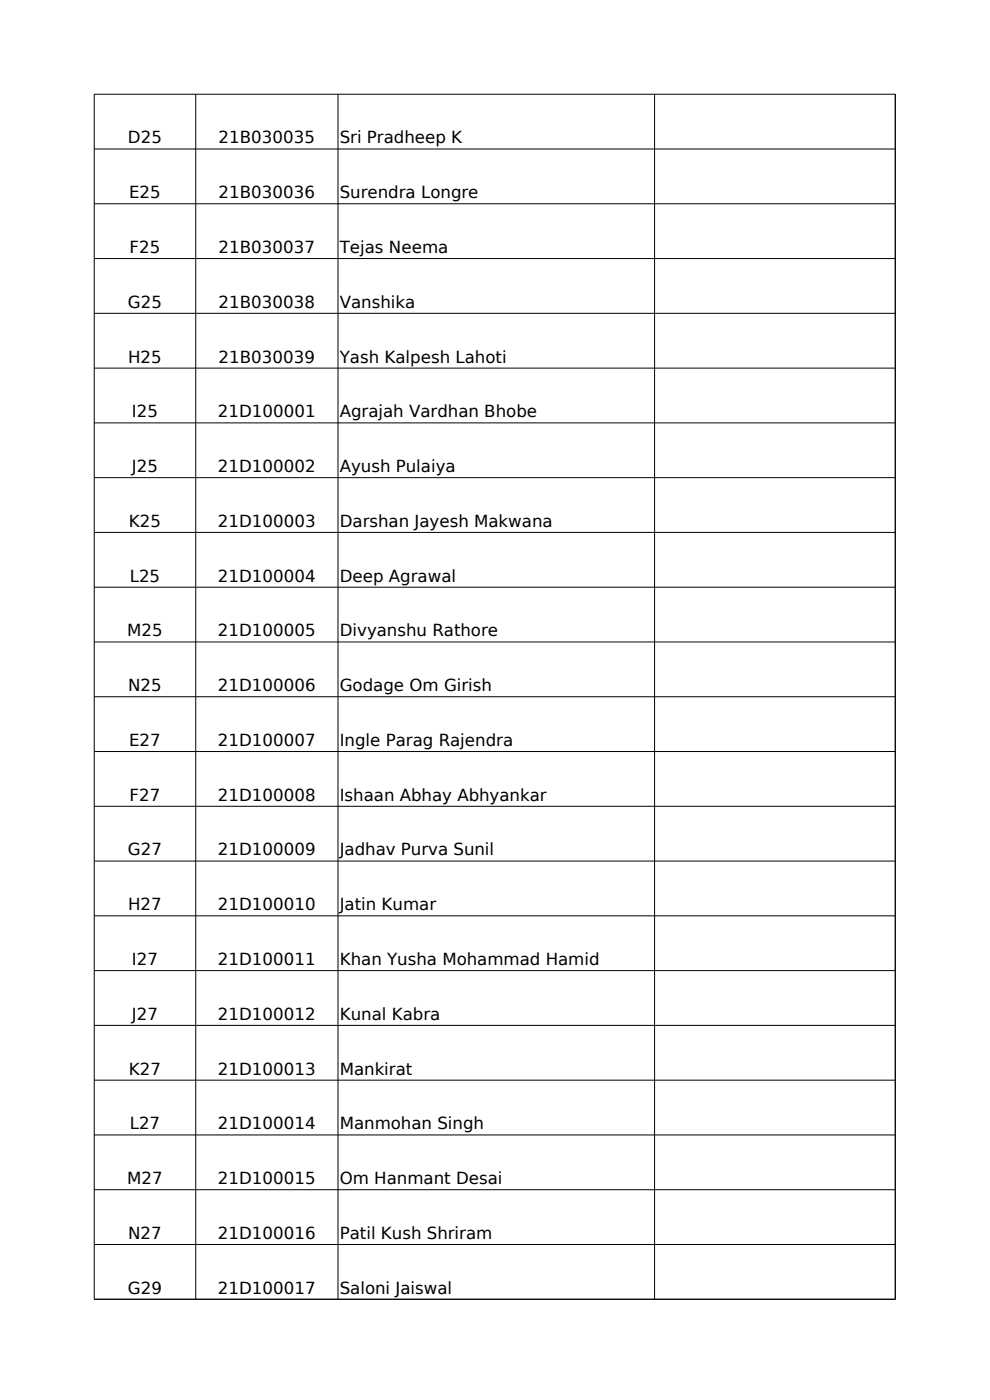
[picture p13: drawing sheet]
<svg xmlns="http://www.w3.org/2000/svg" width="210mm" height="297mm" viewBox="0 0 210 297" stroke-linecap="round" stroke-linejoin="round" font-family="sans-serif">
<defs><g id="words">
<g font-size="3.5">
<text x="27.1" y="30.4">D25</text>
<text x="46.4" y="30.4">21B030035</text>
<text x="72.1" y="30.4">Sri Pradheep K</text>
<text x="27.4" y="42.1">E25</text>
<text x="46.4" y="42.1">21B030036</text>
<text x="72.1" y="42.1">Surendra Longre</text>
<text x="27.5" y="53.7">F25</text>
<text x="46.4" y="53.7">21B030037</text>
<text x="72.1" y="53.7">Tejas Neema</text>
<text x="27.1" y="65.3">G25</text>
<text x="46.4" y="65.3">21B030038</text>
<text x="72.1" y="65.3">Vanshika</text>
<text x="27.2" y="76.9">H25</text>
<text x="46.4" y="76.9">21B030039</text>
<text x="72.1" y="76.9">Yash Kalpesh Lahoti</text>
<text x="28" y="88.5">I25</text>
<text x="46.2" y="88.5">21D100001</text>
<text x="72.1" y="88.5">Agrajah Vardhan Bhobe</text>
<text x="28" y="100.2">J25</text>
<text x="46.2" y="100.2">21D100002</text>
<text x="72.1" y="100.2">Ayush Pulaiya</text>
<text x="27.3" y="111.8">K25</text>
<text x="46.2" y="111.8">21D100003</text>
<text x="72.1" y="111.8">Darshan Jayesh Makwana</text>
<text x="27.5" y="123.4">L25</text>
<text x="46.2" y="123.4">21D100004</text>
<text x="72.1" y="123.4">Deep Agrawal</text>
<text x="27" y="135">M25</text>
<text x="46.2" y="135">21D100005</text>
<text x="72.1" y="135">Divyanshu Rathore</text>
<text x="27.2" y="146.6">N25</text>
<text x="46.2" y="146.6">21D100006</text>
<text x="72.1" y="146.6">Godage Om Girish</text>
<text x="27.4" y="158.3">E27</text>
<text x="46.2" y="158.3">21D100007</text>
<text x="72.1" y="158.3">Ingle Parag Rajendra</text>
<text x="27.5" y="169.9">F27</text>
<text x="46.2" y="169.9">21D100008</text>
<text x="72.1" y="169.9">Ishaan Abhay Abhyankar</text>
<text x="27.1" y="181.5">G27</text>
<text x="46.2" y="181.5">21D100009</text>
<text x="72.1" y="181.5">Jadhav Purva Sunil</text>
<text x="27.2" y="193.1">H27</text>
<text x="46.2" y="193.1">21D100010</text>
<text x="72.1" y="193.1">Jatin Kumar</text>
<text x="28" y="204.7">I27</text>
<text x="46.2" y="204.7">21D100011</text>
<text x="72.1" y="204.7">Khan Yusha Mohammad Hamid</text>
<text x="28" y="216.3">J27</text>
<text x="46.2" y="216.3">21D100012</text>
<text x="72.1" y="216.3">Kunal Kabra</text>
<text x="27.3" y="228">K27</text>
<text x="46.2" y="228">21D100013</text>
<text x="72.1" y="228">Mankirat</text>
<text x="27.5" y="239.6">L27</text>
<text x="46.2" y="239.6">21D100014</text>
<text x="72.1" y="239.6">Manmohan Singh</text>
<text x="27" y="251.2">M27</text>
<text x="46.2" y="251.2">21D100015</text>
<text x="72.1" y="251.2">Om Hanmant Desai</text>
<text x="27.2" y="262.8">N27</text>
<text x="46.2" y="262.8">21D100016</text>
<text x="72.1" y="262.8">Patil Kush Shriram</text>
<text x="27.1" y="274.4">G29</text>
<text x="46.2" y="274.4">21D100017</text>
<text x="72.1" y="274.4">Saloni Jaiswal</text>
</g>
</g></defs>
<g fill="none" stroke="#000" stroke-width=".21">
<path d="M41.5 20v255.7M71.7 20v255.7M138.9 20v255.7M189.9 20v255.7M189.9 20h-169.9v255.7M20 31.6h169.9M20 43.2h169.9M20 54.9h169.9M20 66.5h169.9M20 78.1h169.9M20 89.7h169.9M20 101.3h169.9"/>
<path d="M20 113h169.9M20 124.6h169.9M20 136.2h169.9M20 147.8h169.9M20 159.4h169.9M20 171.1h169.9M20 182.7h169.9M20 194.3h169.9M20 205.9h169.9M20 217.5h169.9M20 229.2h169.9M20 240.8h169.9"/>
<path d="M20 252.4h169.9M20 264h169.9M20 275.6h169.9"/>
</g>
<use href="#words"/>
</svg>
